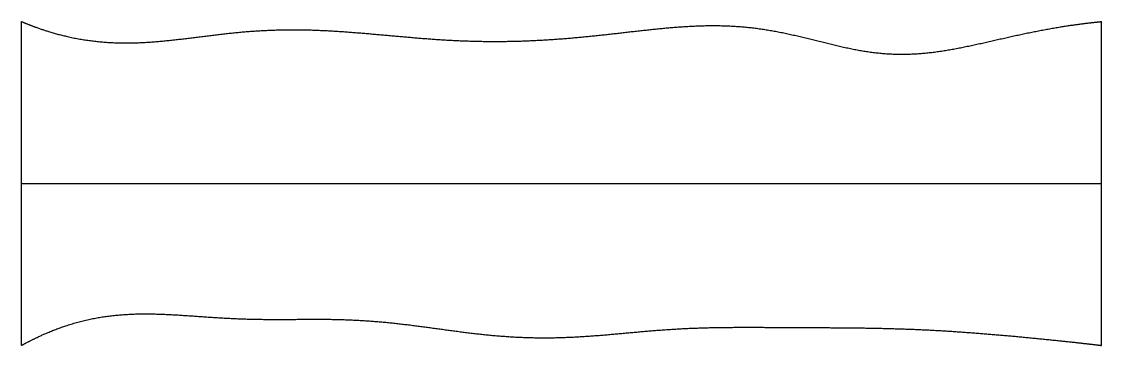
# Model space of a CAD drawing. Header units: millimetres. Extents: x 0 to 10, y 0 to 3.
import ezdxf

# ---------------------------------------------------------------- set-up
doc = ezdxf.new("R2010")
doc.units = ezdxf.units.MM
doc.layers.get('0').update_dxf_attribs({"linetype": 'CONTINUOUS'})

msp = doc.modelspace()

# ---------------------------------------------------------------- linework, layer by layer
for points in [[(0, 0), (0, 0.12), (0, 0.36), (0, 0.72), (0, 1.2), (0, 1.8), (0, 2.28), (0, 2.64), (0, 2.88), (0, 3)], [(0, 3), (0.04, 2.983), (0.119, 2.951), (0.238, 2.909), (0.397, 2.863), (0.596, 2.825), (0.796, 2.804), (0.995, 2.799), (1.195, 2.808), (1.395, 2.828), (1.595, 2.852), (1.796, 2.878), (1.996, 2.901), (2.197, 2.917), (2.398, 2.925), (2.599, 2.926), (2.799, 2.919), (3, 2.906), (3.2, 2.89), (3.4, 2.872), (3.6, 2.854), (3.801, 2.837), (4.001, 2.825), (4.202, 2.817), (4.403, 2.815), (4.604, 2.818), (4.804, 2.827), (5.004, 2.84), (5.205, 2.858), (5.405, 2.879), (5.605, 2.902), (5.805, 2.925), (6.005, 2.945), (6.206, 2.96), (6.407, 2.966), (6.608, 2.96), (6.808, 2.941), (7.008, 2.908), (7.208, 2.863), (7.407, 2.812), (7.605, 2.763), (7.804, 2.723), (8.003, 2.698), (8.202, 2.694), (8.402, 2.708), (8.602, 2.738), (8.803, 2.779), (9.003, 2.825), (9.203, 2.871), (9.403, 2.913), (9.603, 2.95), (9.762, 2.973), (9.881, 2.988), (9.96, 2.996), (10, 3)], [(10, 0), (10, 0.12), (10, 0.36), (10, 0.72), (10, 1.2), (10, 1.8), (10, 2.28), (10, 2.64), (10, 2.88), (10, 3)], [(0, 1.5), (0.4, 1.5), (1.2, 1.5), (2.4, 1.5), (4, 1.5), (6, 1.5), (7.6, 1.5), (8.8, 1.5), (9.6, 1.5), (10, 1.5)], [(0, 0), (0.039, 0.022), (0.117, 0.063), (0.234, 0.119), (0.392, 0.181), (0.589, 0.238), (0.787, 0.274), (0.986, 0.292), (1.185, 0.295), (1.385, 0.287), (1.586, 0.273), (1.787, 0.258), (1.988, 0.247), (2.189, 0.241), (2.389, 0.24), (2.59, 0.242), (2.79, 0.244), (2.99, 0.24), (3.19, 0.23), (3.39, 0.214), (3.59, 0.191), (3.79, 0.164), (3.99, 0.136), (4.191, 0.11), (4.391, 0.089), (4.591, 0.075), (4.792, 0.069), (4.992, 0.071), (5.192, 0.081), (5.393, 0.096), (5.593, 0.115), (5.793, 0.133), (5.993, 0.149), (6.194, 0.16), (6.394, 0.166), (6.595, 0.168), (6.795, 0.168), (6.996, 0.167), (7.196, 0.165), (7.397, 0.165), (7.597, 0.164), (7.798, 0.162), (7.998, 0.158), (8.198, 0.152), (8.399, 0.144), (8.599, 0.132), (8.799, 0.118), (9, 0.102), (9.2, 0.085), (9.4, 0.065), (9.6, 0.045), (9.76, 0.028), (9.88, 0.014), (9.96, 0.005), (10, 0)]]:
    msp.add_open_spline(points, degree=5)

doc.saveas('drawing.dxf')
